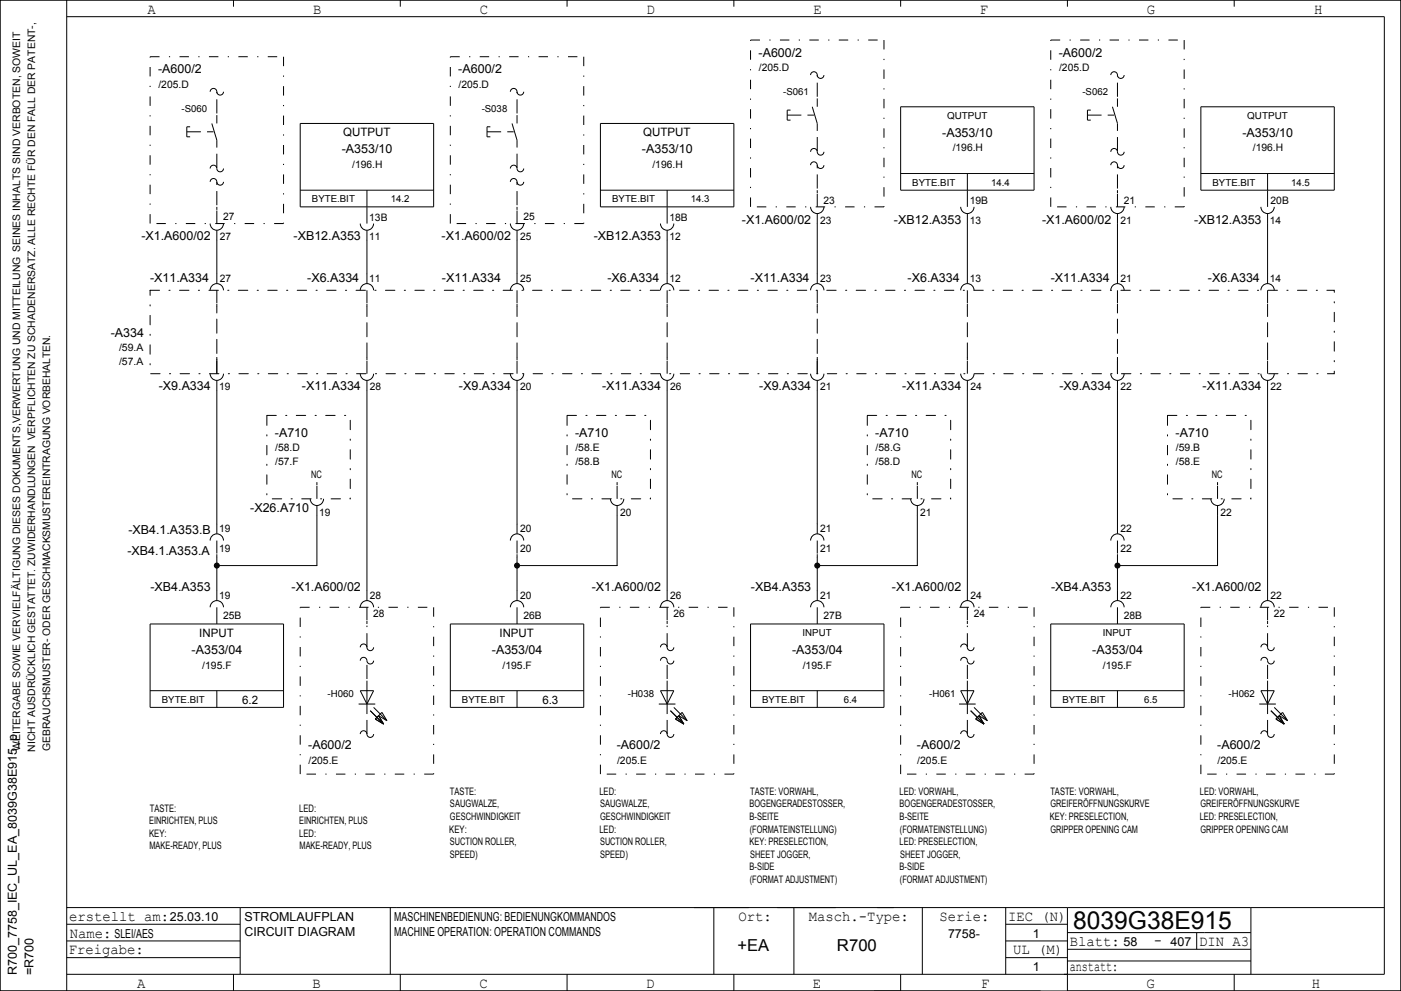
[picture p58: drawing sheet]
<svg xmlns="http://www.w3.org/2000/svg" width="420mm" height="297mm" viewBox="0 0 420 297" stroke-linecap="round" stroke-linejoin="round" font-family="sans-serif">
<defs><g id="words">
<text font-size="7.4" x="321.7" y="278.5">8039G38E915</text>
<g font-size="4.9">
<text x="221" y="285">+EA</text>
<text x="250.9" y="285">R700</text>
</g>
<g font-size="4.4">
<text x="44.3" y="4.2">A</text>
<text x="93.8" y="4.2">B</text>
<text x="143.9" y="4.2">C</text>
<text x="193.9" y="4.2">D</text>
<text x="243.8" y="4.2">E</text>
<text x="293.8" y="4.2">F</text>
<text x="343.8" y="4.2">G</text>
<text x="394" y="4.2">H</text>
<text x="20.7" y="276">erstellt am:</text>
<text x="221.4" y="276">Ort:</text>
<text x="242.5" y="276">Masch.­Type:</text>
<text x="281.6" y="276">Serie:</text>
<text x="302.2" y="276">IEC (N)</text>
<text x="20.9" y="281">Name:</text>
<text x="20.6" y="286">Freigabe:</text>
<text x="303.7" y="286">UL (M)</text>
<text x="320.7" y="283.5">Blatt:</text>
<text x="346" y="283.2">­</text>
<text x="359.5" y="283.5">DIN A3</text>
<text x="320.7" y="291">anstatt:</text>
<text x="41.1" y="296">A</text>
<text x="93.7" y="296">B</text>
<text x="143.7" y="296">C</text>
<text x="193.7" y="296">D</text>
<text x="243.7" y="296">E</text>
<text x="294.1" y="296">F</text>
<text x="343.7" y="296">G</text>
<text x="393.3" y="296">H</text>
</g>
<g font-size="3.7">
<text x="227.4" y="17">­A600/2</text>
<text x="317.4" y="17">­A600/2</text>
<text x="47.4" y="22">­A600/2</text>
<text x="137.4" y="22">­A600/2</text>
<text x="282.5" y="41">­A353/10</text>
<text x="372.5" y="41">­A353/10</text>
<text x="102.4" y="46">­A353/10</text>
<text x="192.5" y="46">­A353/10</text>
<text x="42.4" y="72">­X1.A600/02</text>
<text x="88" y="72">­XB12.A353</text>
<text x="132.4" y="72">­X1.A600/02</text>
<text x="178" y="72">­XB12.A353</text>
<text x="222.4" y="67">­X1.A600/02</text>
<text x="268" y="67">­XB12.A353</text>
<text x="312.4" y="67">­X1.A600/02</text>
<text x="358" y="67">­XB12.A353</text>
<text x="45" y="84.5">­X11.A334</text>
<text x="92.1" y="84.5">­X6.A334</text>
<text x="132.5" y="84.5">­X11.A334</text>
<text x="182.1" y="84.5">­X6.A334</text>
<text x="225" y="84.5">­X11.A334</text>
<text x="272.1" y="84.5">­X6.A334</text>
<text x="315" y="84.5">­X11.A334</text>
<text x="362.1" y="84.5">­X6.A334</text>
<text x="33.2" y="101">­A334</text>
<text x="47.6" y="117">­X9.A334</text>
<text x="90.5" y="117">­X11.A334</text>
<text x="137.6" y="117">­X9.A334</text>
<text x="180.5" y="117">­X11.A334</text>
<text x="227.6" y="117">­X9.A334</text>
<text x="270.5" y="117">­X11.A334</text>
<text x="317.6" y="117">­X9.A334</text>
<text x="360.5" y="117">­X11.A334</text>
<text x="82.4" y="131">­A710</text>
<text x="172.4" y="131">­A710</text>
<text x="262.4" y="131">­A710</text>
<text x="352.4" y="131">­A710</text>
<text x="75" y="153.5">­X26.A710</text>
<text x="38.5" y="160">­XB4.1.A353.B</text>
<text x="38.2" y="166.3">­XB4.1.A353.A</text>
<text x="45.1" y="177">­XB4.A353</text>
<text x="87.4" y="177">­X1.A600/02</text>
<text x="177.4" y="177">­X1.A600/02</text>
<text x="225.1" y="177">­XB4.A353</text>
<text x="267.4" y="177">­X1.A600/02</text>
<text x="315.1" y="177">­XB4.A353</text>
<text x="357.4" y="177">­X1.A600/02</text>
<text x="57.5" y="196">­A353/04</text>
<text x="147.5" y="196">­A353/04</text>
<text x="237.4" y="196">­A353/04</text>
<text x="327.4" y="196">­A353/04</text>
<text x="92.4" y="224.5">­A600/2</text>
<text x="184.9" y="224.5">­A600/2</text>
<text x="274.9" y="224.5">­A600/2</text>
<text x="364.9" y="224.5">­A600/2</text>
<text x="50.9" y="276">25.03.10</text>
<text x="73.3" y="276">STROMLAUFPLAN</text>
<text x="118.2" y="276">MASCHINENBEDIENUNG: BEDIENUNGKOMMANDOS</text>
<text x="34.3" y="281">SLEI/AES</text>
<text x="73.3" y="280.5">CIRCUIT DIAGRAM</text>
<text x="118.2" y="280.5">MACHINE OPERATION: OPERATION COMMANDS</text>
<text x="284.2" y="281">7758­</text>
<text x="309.6" y="281">1</text>
<text x="336.8" y="283.5">58</text>
<text x="350.9" y="283.5">407</text>
<text x="5" y="292.3" transform="rotate(-90 5 292.3)">R700_7758_IEC_UL_EA_8039G38E915_p</text>
<text x="10" y="292.2" transform="rotate(-90 10 292.2)">=R700</text>
<text x="309.6" y="291">1</text>
</g>
<g font-size="3.5">
<text x="102.8" y="40.9">QUTPUT</text>
<text x="192.8" y="40.9">QUTPUT</text>
<text x="59.8" y="190.9">INPUT</text>
<text x="149.8" y="190.9">INPUT</text>
<text x="72.6" y="210.9">6.2</text>
<text x="162.6" y="210.9">6.3</text>
</g>
<g font-size="3.1">
<text x="227.5" y="21.4">/205.D</text>
<text x="317.5" y="21.4">/205.D</text>
<text x="47.5" y="26.4">/205.D</text>
<text x="137.5" y="26.4">/205.D</text>
<text x="285.6" y="45.4">/196.H</text>
<text x="375.6" y="45.4">/196.H</text>
<text x="105.6" y="50.4">/196.H</text>
<text x="195.6" y="50.4">/196.H</text>
<text x="246.9" y="61">23</text>
<text x="290.7" y="61.3">19B</text>
<text x="336.9" y="61">21</text>
<text x="380.9" y="61.3">20B</text>
<text x="65.9" y="72">27</text>
<text x="66.9" y="66">27</text>
<text x="110.7" y="66.3">13B</text>
<text x="110.7" y="72">11</text>
<text x="155.9" y="72">25</text>
<text x="156.9" y="66">25</text>
<text x="200.7" y="66.3">18B</text>
<text x="200.7" y="72">12</text>
<text x="245.9" y="67">23</text>
<text x="290.7" y="67">13</text>
<text x="335.9" y="67">21</text>
<text x="380.7" y="67">14</text>
<text x="65.9" y="84.5">27</text>
<text x="110.7" y="84.5">11</text>
<text x="155.9" y="84.5">25</text>
<text x="200.7" y="84.5">12</text>
<text x="245.9" y="84.5">23</text>
<text x="290.7" y="84.5">13</text>
<text x="335.9" y="84.5">21</text>
<text x="380.7" y="84.5">14</text>
<text x="35.7" y="105.1">/59.A</text>
<text x="35.7" y="109.5">/57.A</text>
<text x="65.7" y="117">19</text>
<text x="110.9" y="117">28</text>
<text x="155.9" y="117">20</text>
<text x="200.9" y="117">26</text>
<text x="245.9" y="117">21</text>
<text x="290.9" y="117">24</text>
<text x="335.9" y="117">22</text>
<text x="380.9" y="117">22</text>
<text x="82.5" y="135.1">/58.D</text>
<text x="172.5" y="135.1">/58.E</text>
<text x="262.5" y="135.1">/58.G</text>
<text x="352.5" y="135.1">/59.B</text>
<text x="82.5" y="139.5">/57.F</text>
<text x="93.3" y="143.2">NC</text>
<text x="172.5" y="139.5">/58.B</text>
<text x="183.3" y="143.2">NC</text>
<text x="262.5" y="139.5">/58.D</text>
<text x="273.3" y="143.2">NC</text>
<text x="352.5" y="139.5">/58.E</text>
<text x="363.3" y="143.2">NC</text>
<text x="95.7" y="154.5">19</text>
<text x="185.9" y="154.5">20</text>
<text x="275.9" y="154.5">21</text>
<text x="365.9" y="154.5">22</text>
<text x="65.7" y="159.5">19</text>
<text x="155.9" y="159.5">20</text>
<text x="245.9" y="159.5">21</text>
<text x="335.9" y="159.5">22</text>
<text x="65.7" y="165.5">19</text>
<text x="155.9" y="165.5">20</text>
<text x="245.9" y="165.5">21</text>
<text x="335.9" y="165.5">22</text>
<text x="65.7" y="179.5">19</text>
<text x="110.9" y="179.5">28</text>
<text x="155.9" y="179.5">20</text>
<text x="200.9" y="179.5">26</text>
<text x="245.9" y="179.5">21</text>
<text x="290.9" y="179.5">24</text>
<text x="335.9" y="179.5">22</text>
<text x="380.9" y="179.5">22</text>
<text x="66.9" y="185.5">25B</text>
<text x="111.9" y="185">28</text>
<text x="156.9" y="185.5">26B</text>
<text x="201.9" y="185">26</text>
<text x="246.9" y="185.5">27B</text>
<text x="291.9" y="185">24</text>
<text x="336.9" y="185.5">28B</text>
<text x="381.9" y="185">22</text>
<text x="60.7" y="200.4">/195.F</text>
<text x="150.7" y="200.4">/195.F</text>
<text x="240.6" y="200.4">/195.F</text>
<text x="330.6" y="200.4">/195.F</text>
<text x="6" y="225" transform="rotate(-90 6 225)">WEITERGABE SOWIE VERVIELFÄLTIGUNG DIESES DOKUMENTS,VERWERTUNG UND MITTEILUNG SEINES INHALTS SIND VERBOTEN, SOWEIT</text>
<text x="10.5" y="225.3" transform="rotate(-90 10.5 225.3)">NICHT AUSDRÜCKLICH GESTATTET. ZUWIDERHANDLUNGEN VERPFLICHTEN ZU SCHADENERSATZ. ALLE RECHTE FÜR DEN FALL DER PATENT­,</text>
<text x="15" y="225.1" transform="rotate(-90 15 225.1)">GEBRAUCHSMUSTER­ ODER GESCHMACKSMUSTEREINTRAGUNG VORBEHALTEN.</text>
<text x="92.5" y="228.9">/205.E</text>
<text x="185" y="228.9">/205.E</text>
<text x="275" y="228.9">/205.E</text>
<text x="365" y="228.9">/205.E</text>
<text x="134.9" y="238.3">TASTE:</text>
<text x="179.7" y="238.3">LED:</text>
<text x="224.9" y="238.3">TASTE: VORWAHL,</text>
<text x="269.7" y="238.3">LED: VORWAHL,</text>
<text x="314.9" y="238.3">TASTE: VORWAHL,</text>
<text x="359.7" y="238.3">LED: VORWAHL,</text>
<text x="44.9" y="243.3">TASTE:</text>
<text x="89.7" y="243.3">LED:</text>
<text x="134.9" y="242">SAUGWALZE,</text>
<text x="134.9" y="245.8">GESCHWINDIGKEIT</text>
<text x="179.9" y="242">SAUGWALZE,</text>
<text x="179.9" y="245.8">GESCHWINDIGKEIT</text>
<text x="224.7" y="242">BOGENGERADESTOSSER,</text>
<text x="224.7" y="245.8">B­SEITE</text>
<text x="269.7" y="242">BOGENGERADESTOSSER,</text>
<text x="269.7" y="245.8">B­SEITE</text>
<text x="314.7" y="245.8">KEY: PRESELECTION,</text>
<text x="314.9" y="242">GREIFERÖFFNUNGSKURVE</text>
<text x="359.7" y="245.8">LED: PRESELECTION,</text>
<text x="359.9" y="242">GREIFERÖFFNUNGSKURVE</text>
<text x="44.7" y="247">EINRICHTEN, PLUS</text>
<text x="44.7" y="250.8">KEY:</text>
<text x="89.7" y="247">EINRICHTEN, PLUS</text>
<text x="89.7" y="250.8">LED:</text>
<text x="134.7" y="249.5">KEY:</text>
<text x="179.7" y="249.5">LED:</text>
<text x="224.8" y="249.5">(FORMATEINSTELLUNG)</text>
<text x="269.8" y="249.5">(FORMATEINSTELLUNG)</text>
<text x="314.9" y="249.5">GRIPPER OPENING CAM</text>
<text x="359.9" y="249.5">GRIPPER OPENING CAM</text>
<text x="44.8" y="254.5">MAKE­READY, PLUS</text>
<text x="89.8" y="254.5">MAKE­READY, PLUS</text>
<text x="134.9" y="253.3">SUCTION ROLLER,</text>
<text x="134.9" y="257">SPEED)</text>
<text x="179.9" y="253.3">SUCTION ROLLER,</text>
<text x="179.9" y="257">SPEED)</text>
<text x="224.7" y="253.3">KEY: PRESELECTION,</text>
<text x="224.9" y="257">SHEET JOGGER,</text>
<text x="269.7" y="253.3">LED: PRESELECTION,</text>
<text x="269.9" y="257">SHEET JOGGER,</text>
<text x="224.7" y="260.8">B­SIDE</text>
<text x="269.7" y="260.8">B­SIDE</text>
<text x="224.8" y="264.5">(FORMAT ADJUSTMENT)</text>
<text x="269.8" y="264.5">(FORMAT ADJUSTMENT)</text>
</g>
<g font-size="2.9">
<text x="234.8" y="28.5">­S061</text>
<text x="324.5" y="28.5">­S062</text>
<text x="54.4" y="33.5">­S060</text>
<text x="144.4" y="33.5">­S038</text>
<text x="283.9" y="35.7">QUTPUT</text>
<text x="373.9" y="35.7">QUTPUT</text>
<text x="273.5" y="55.7">BYTE.BIT</text>
<text x="297.1" y="55.7">14.4</text>
<text x="363.5" y="55.7">BYTE.BIT</text>
<text x="387.1" y="55.7">14.5</text>
<text x="93.5" y="60.7">BYTE.BIT</text>
<text x="117.1" y="60.7">14.2</text>
<text x="183.5" y="60.7">BYTE.BIT</text>
<text x="207.1" y="60.7">14.3</text>
<text x="240.6" y="190.7">INPUT</text>
<text x="330.6" y="190.7">INPUT</text>
<text x="98.2" y="209">­H060</text>
<text x="188.2" y="209">­H038</text>
<text x="278.6" y="209">­H061</text>
<text x="368.3" y="209">­H062</text>
<text x="48.5" y="210.7">BYTE.BIT</text>
<text x="138.5" y="210.7">BYTE.BIT</text>
<text x="228.5" y="210.7">BYTE.BIT</text>
<text x="253" y="210.7">6.4</text>
<text x="318.5" y="210.7">BYTE.BIT</text>
<text x="343" y="210.7">6.5</text>
</g>
</g></defs>
<path d="M45 87h355v25h-355zM80 124.5h25v25h-25zM170 124.5h25v25h-25zM260 124.5h25v25h-25zM350 124.5h25v25h-25z" fill="none" stroke="#000" stroke-width=".3" stroke-dasharray="2.8 2.8 .4 2.8"/>
<path d="M65 112v-20M110 107v-15M155 107v-15M200 107v-15M245 112v-20M290 107v-15M335 112v-20M380 107v-15" fill="none" stroke="#000" stroke-width=".3" stroke-dasharray="4.2 1.8"/>
<g fill="none" stroke="#000" stroke-width=".3">
<path d="M0 0h420v297h-420zM20 0v297M20 5h395v287h-395M70 0v2M120 0v2M170 0v2M220 0v2M270 0v2M320 0v2M370 0v2M57 38h-1v3h1M63 27.5a1.07 1.07 0 0 1 1.3-1 1.07 1.07 0 0 1 .8 1.4 1 1 0 0 0 1.1 .6 1 1 0 0 0 .8-1"/>
<path d="M63.5 37l1.5 5M65 34.5v2.5M90 37h40v25h-40zM147 38h-1v3h1M153 27.5a1.07 1.07 0 0 1 1.3-1 1.07 1.07 0 0 1 .8 1.4 1 1 0 0 0 1.1 .6 1 1 0 0 0 .8-1M153.5 37l1.5 5M155 34.5v2.5M180 37h40v25h-40zM237 33h-1v3h1M243 22.5a1.07 1.07 0 0 1 1.3-1 1.07 1.07 0 0 1 .8 1.4 1 1 0 0 0 1.1 .6 1 1 0 0 0 .8-1M243.5 32l1.5 5M245 29.5v2.5"/>
<path d="M270 32h40v25h-40zM327 33h-1v3h1M333 22.5a1.07 1.07 0 0 1 1.3-1 1.07 1.07 0 0 1 .8 1.4 1 1 0 0 0 1.1 .6 1 1 0 0 0 .8-1M333.5 32l1.5 5M335 29.5v2.5M360 32h40v25h-40zM63 54.5a1.07 1.07 0 0 1 1.3-1 1.07 1.07 0 0 1 .8 1.4 1 1 0 0 0 1.1 .6 1 1 0 0 0 .8-1M63 50.5a1.07 1.07 0 0 1 1.3-1 1.07 1.07 0 0 1 .8 1.4 1 1 0 0 0 1.1 .6 1 1 0 0 0 .8-1M90 57h40M110 57v5M153 54.5a1.07 1.07 0 0 1 1.3-1 1.07 1.07 0 0 1 .8 1.4 1 1 0 0 0 1.1 .6 1 1 0 0 0 .8-1M153 50.5a1.07 1.07 0 0 1 1.3-1 1.07 1.07 0 0 1 .8 1.4 1 1 0 0 0 1.1 .6 1 1 0 0 0 .8-1"/>
<path d="M180 57h40M200 57v5M243 49.5a1.07 1.07 0 0 1 1.3-1 1.07 1.07 0 0 1 .8 1.4 1 1 0 0 0 1.1 .6 1 1 0 0 0 .8-1M243 45.5a1.07 1.07 0 0 1 1.3-1 1.07 1.07 0 0 1 .8 1.4 1 1 0 0 0 1.1 .6 1 1 0 0 0 .8-1M245 57v.9M245 58.1v3.9M270 52h40M290 52v5M290 57.1v4.9M333 49.5a1.07 1.07 0 0 1 1.3-1 1.07 1.07 0 0 1 .8 1.4 1 1 0 0 0 1.1 .6 1 1 0 0 0 .8-1M333 45.5a1.07 1.07 0 0 1 1.3-1 1.07 1.07 0 0 1 .8 1.4 1 1 0 0 0 1.1 .6 1 1 0 0 0 .8-1M335 57v.9"/>
<path d="M335 58.1v3.9M360 52h40M380 52v5M380 57.1v4.9M63 67a2 2 0 0 0 2 2 2 2 0 0 0 2-2M65 62v.9M65 63.1v3.9M65 69v16M108 67a2 2 0 0 0 2 2 2 2 0 0 0 2-2M110 62.1v4.9M110 69v16M153 67a2 2 0 0 0 2 2 2 2 0 0 0 2-2"/>
<path d="M155 62v.9M155 63.1v3.9M155 69v16M198 67a2 2 0 0 0 2 2 2 2 0 0 0 2-2M200 62.1v4.9M200 69v16M243 62a2 2 0 0 0 2 2 2 2 0 0 0 2-2M245 64v21M288 62a2 2 0 0 0 2 2 2 2 0 0 0 2-2M290 64v21M333 62a2 2 0 0 0 2 2 2 2 0 0 0 2-2M335 64v21"/>
<path d="M378 62a2 2 0 0 0 2 2 2 2 0 0 0 2-2M380 64v21M63 87a2 2 0 0 1 2-2 2 2 0 0 1 2 2M65 87v3.9M65 91.1v.9M108 87a2 2 0 0 1 2-2 2 2 0 0 1 2 2M110 87v3.9M110 91.1v.9M153 87a2 2 0 0 1 2-2 2 2 0 0 1 2 2M155 87v3.9M155 91.1v.9M198 87a2 2 0 0 1 2-2 2 2 0 0 1 2 2"/>
<path d="M200 87v3.9M200 91.1v.9M243 87a2 2 0 0 1 2-2 2 2 0 0 1 2 2M245 87v3.9M245 91.1v.9M288 87a2 2 0 0 1 2-2 2 2 0 0 1 2 2M290 87v3.9M290 91.1v.9M333 87a2 2 0 0 1 2-2 2 2 0 0 1 2 2M335 87v3.9M335 91.1v.9M378 87a2 2 0 0 1 2-2 2 2 0 0 1 2 2"/>
<path d="M380 87v3.9M380 91.1v.9M63 112a2 2 0 0 0 2 2 2 2 0 0 0 2-2M65 107v.9M65 108.1v3.9M65 114v46M108 112a2 2 0 0 0 2 2 2 2 0 0 0 2-2M110 107v.9M110 108.1v3.9M110 114v66M153 112a2 2 0 0 0 2 2 2 2 0 0 0 2-2M155 107v.9"/>
<path d="M155 108.1v3.9M155 114v46M198 112a2 2 0 0 0 2 2 2 2 0 0 0 2-2M200 107v.9M200 108.1v3.9M200 114v66M243 112a2 2 0 0 0 2 2 2 2 0 0 0 2-2M245 107v.9M245 108.1v3.9M245 114v46M288 112a2 2 0 0 0 2 2 2 2 0 0 0 2-2M290 107v.9"/>
<path d="M290 108.1v3.9M290 114v66M333 112a2 2 0 0 0 2 2 2 2 0 0 0 2-2M335 107v.9M335 108.1v3.9M335 114v46M378 112a2 2 0 0 0 2 2 2 2 0 0 0 2-2M380 107v.9M380 108.1v3.9M380 114v66M93 149.5a2 2 0 0 0 2 2 2 2 0 0 0 2-2M95 144.5v.9"/>
<path d="M95 145.6v3.9M95 151.5v18h-30M183 149.5a2 2 0 0 0 2 2 2 2 0 0 0 2-2M185 144.5v.9M185 145.6v3.9M185 151.5v18h-30M273 149.5a2 2 0 0 0 2 2 2 2 0 0 0 2-2M275 144.5v.9M275 145.6v3.9M275 151.5v18h-30M363 149.5a2 2 0 0 0 2 2 2 2 0 0 0 2-2M365 144.5v.9"/>
<path d="M365 145.6v3.9M365 151.5v18h-30M63 162a2 2 0 0 1 2-2 2 2 0 0 1 2 2M65 162v3.9M65 166.1v13.9M153 162a2 2 0 0 1 2-2 2 2 0 0 1 2 2M155 162v3.9M155 166.1v13.9M243 162a2 2 0 0 1 2-2 2 2 0 0 1 2 2M245 162v3.9M245 166.1v13.9M333 162a2 2 0 0 1 2-2 2 2 0 0 1 2 2"/>
<path d="M335 162v3.9M335 166.1v13.9M45 187h40v25h-40zM63 182a2 2 0 0 1 2-2 2 2 0 0 1 2 2M65 182v5M108 194a1.07 1.07 0 0 1 1.3-1 1.07 1.07 0 0 1 .8 1.4 1 1 0 0 0 1.1 .6 1 1 0 0 0 .8-1M108 198a1.07 1.07 0 0 1 1.3-1 1.07 1.07 0 0 1 .8 1.4 1 1 0 0 0 1.1 .6 1 1 0 0 0 .8-1M108 182a2 2 0 0 1 2-2 2 2 0 0 1 2 2M110 182v3.9M110 186.1v.9M135 187h40v25h-40zM153 182a2 2 0 0 1 2-2 2 2 0 0 1 2 2"/>
<path d="M155 182v5M198 194a1.07 1.07 0 0 1 1.3-1 1.07 1.07 0 0 1 .8 1.4 1 1 0 0 0 1.1 .6 1 1 0 0 0 .8-1M198 198a1.07 1.07 0 0 1 1.3-1 1.07 1.07 0 0 1 .8 1.4 1 1 0 0 0 1.1 .6 1 1 0 0 0 .8-1M198 182a2 2 0 0 1 2-2 2 2 0 0 1 2 2M200 182v3.9M200 186.1v.9M225 187h40v25h-40zM243 182a2 2 0 0 1 2-2 2 2 0 0 1 2 2M245 182v5M288 194a1.07 1.07 0 0 1 1.3-1 1.07 1.07 0 0 1 .8 1.4 1 1 0 0 0 1.1 .6 1 1 0 0 0 .8-1M288 198a1.07 1.07 0 0 1 1.3-1 1.07 1.07 0 0 1 .8 1.4 1 1 0 0 0 1.1 .6 1 1 0 0 0 .8-1M288 182a2 2 0 0 1 2-2 2 2 0 0 1 2 2"/>
<path d="M290 182v3.9M290 186.1v.9M315 187h40v25h-40zM333 182a2 2 0 0 1 2-2 2 2 0 0 1 2 2M335 182v5M378 194a1.07 1.07 0 0 1 1.3-1 1.07 1.07 0 0 1 .8 1.4 1 1 0 0 0 1.1 .6 1 1 0 0 0 .8-1M378 198a1.07 1.07 0 0 1 1.3-1 1.07 1.07 0 0 1 .8 1.4 1 1 0 0 0 1.1 .6 1 1 0 0 0 .8-1M378 182a2 2 0 0 1 2-2 2 2 0 0 1 2 2M380 182v3.9M380 186.1v.9M45 207h40M65 207v5"/>
<path d="M107.5 211h5M108 207h4l-2 4zM110 204v10M111 213l4 4M112 212l4 4M116 216l-1.5-2.5-2 2 2.5 1.5M116 216l-2.5-1.5 1.5 2.5M135 207h40M155 207v5M197.5 211h5M198 207h4l-2 4zM200 204v10"/>
<path d="M201 213l4 4M202 212l4 4M206 216l-1.5-2.5-2 2 2.5 1.5M206 216l-2.5-1.5 1.5 2.5M225 207h40M245 207v5M287.5 211h5M288 207h4l-2 4zM290 204v10M291 213l4 4M292 212l4 4M296 216l-1.5-2.5-2 2 2.5 1.5"/>
<path d="M296 216l-2.5-1.5 1.5 2.5M315 207h40M335 207v5M377.5 211h5M378 207h4l-2 4zM380 204v10M381 213l4 4M382 212l4 4M386 216l-1.5-2.5-2 2 2.5 1.5M386 216l-2.5-1.5 1.5 2.5M108 220a1.07 1.07 0 0 1 1.3-1 1.07 1.07 0 0 1 .8 1.4 1 1 0 0 0 1.1 .6 1 1 0 0 0 .8-1M198 220a1.07 1.07 0 0 1 1.3-1 1.07 1.07 0 0 1 .8 1.4 1 1 0 0 0 1.1 .6 1 1 0 0 0 .8-1"/>
<path d="M288 220a1.07 1.07 0 0 1 1.3-1 1.07 1.07 0 0 1 .8 1.4 1 1 0 0 0 1.1 .6 1 1 0 0 0 .8-1M378 220a1.07 1.07 0 0 1 1.3-1 1.07 1.07 0 0 1 .8 1.4 1 1 0 0 0 1.1 .6 1 1 0 0 0 .8-1M20 277h52M20 272h395M72 272v20M117 272v20M214 272v20M238 272v20M276.5 272v20M301.5 272v20M301.5 277h18.5M320 272v25h100v-297h-420v297h312"/>
<path d="M320 279.5h55M358.7 279.5v5M375 272v20M20 287h52M20 282h52M70 292v5M120 292v5M170 292v5M220 292v5M270 292v5M301.5 287h18.5M301.5 282h18.5"/>
<path d="M320 284.5h55M320 288h55M370 292v5"/>
</g>
<g fill="none" stroke="#000" stroke-width=".3" stroke-dasharray="4.2 1.8" stroke-linecap="butt">
<path d="M56 39.5h8M65 34v-6.5M146 39.5h8M155 34v-6.5M236 34.5h8M245 29v-6.5M326 34.5h8M335 29v-6.5M65 50.3v-8.3M155 50.3v-8.3M245 56.5v-7M245 45.3v-8.3"/>
<path d="M335 56.5v-7M335 45.3v-8.3M65 61.5v-7M155 61.5v-7M110 194v-6.5M200 194v-6.5M290 194v-6.5M380 194v-6.5M110 203.5v-5.5M200 203.5v-5.5M290 203.5v-5.5M380 203.5v-5.5"/>
<path d="M110 220v-5.5M200 220v-5.5M290 220v-5.5M380 220v-5.5"/>
</g>
<g fill="none" stroke="#000" stroke-width=".3" stroke-dasharray="2.8 2.8 .4 2.8" stroke-linecap="butt">
<path d="M45 17h40M85 17v50M135 17h40M175 17v50M225 12h40M265 12v50M315 12h40M355 12v50M45 67v-50M85 67h-40M135 67v-50M175 67h-40"/>
<path d="M225 62v-50M265 62h-40M315 62v-50M355 62h-40M90 182h40M130 182v50M180 182h40M220 182v50M270 182h40M310 182v50M360 182h40M400 182v50"/>
<path d="M90 232v-50M130 232h-40M180 232v-50M220 232h-40M270 232v-50M310 232h-40M360 232v-50M400 232h-40"/>
</g>
<g fill="#000">
<circle cx="65" cy="169.5" r=".9"/>
<circle cx="155" cy="169.5" r=".9"/>
<circle cx="245" cy="169.5" r=".9"/>
<circle cx="335" cy="169.5" r=".9"/>
</g>
<use href="#words"/>
</svg>
